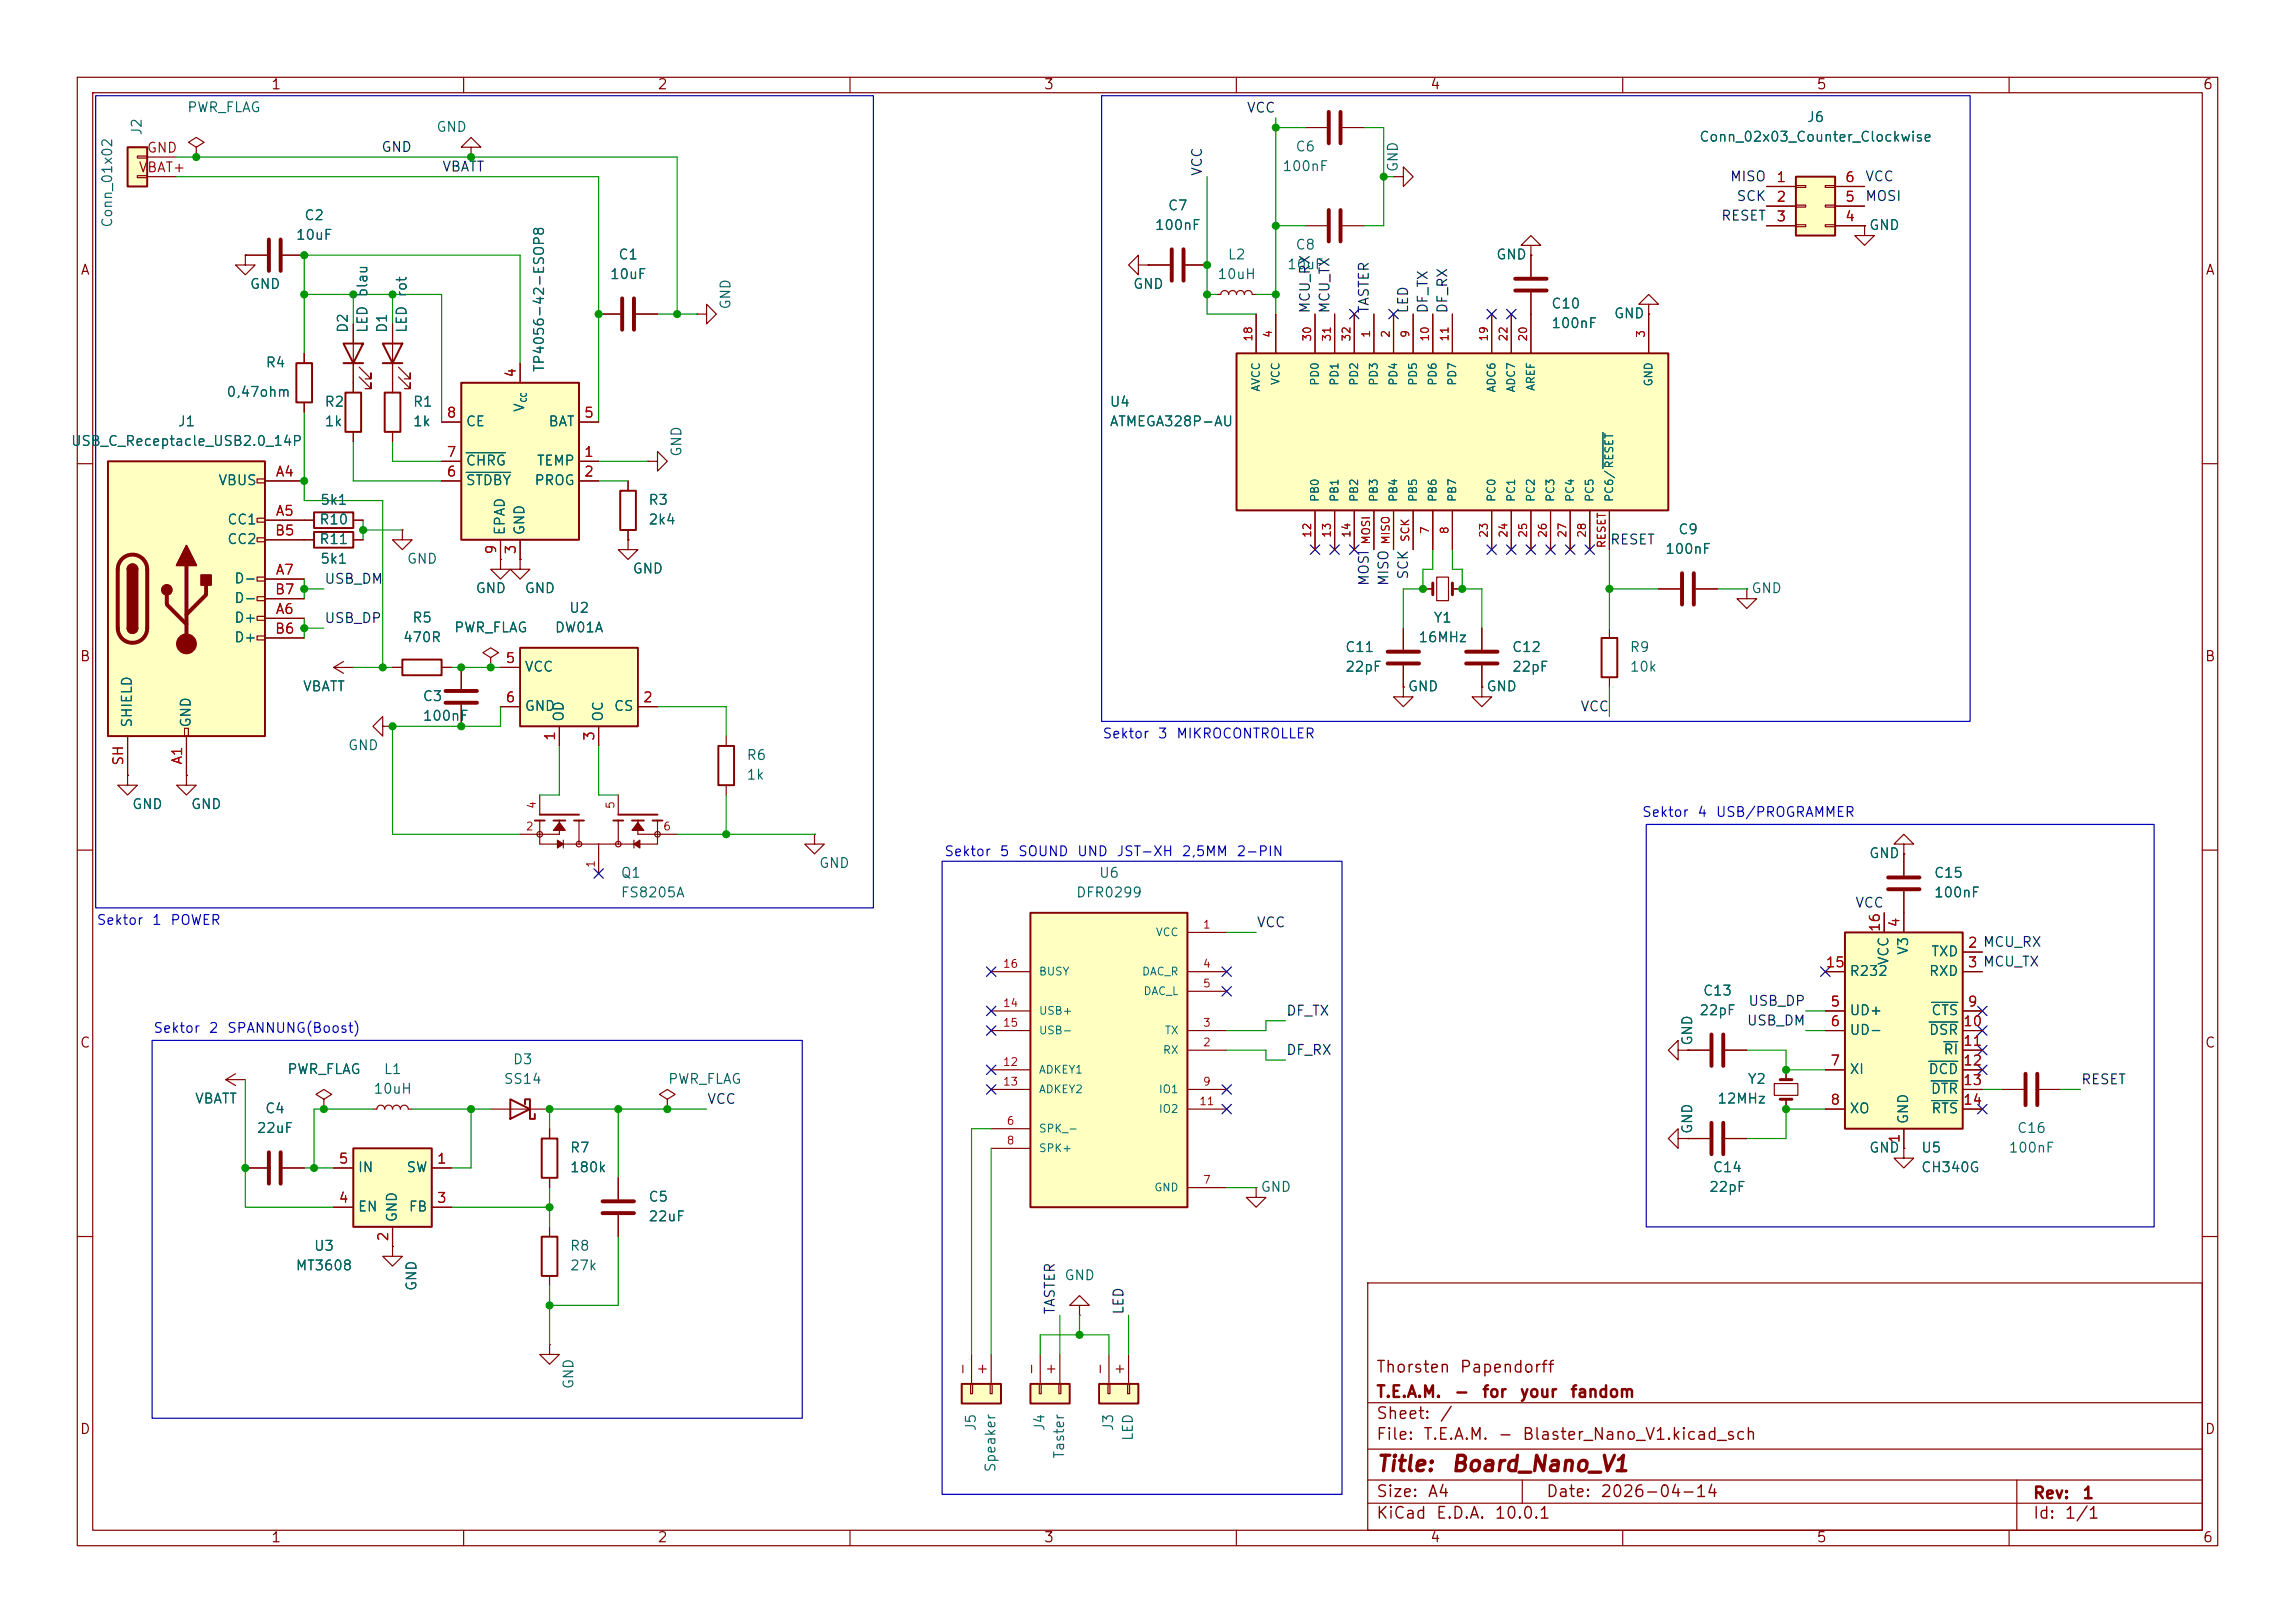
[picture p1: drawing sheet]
<svg xmlns="http://www.w3.org/2000/svg" width="297mm" height="210mm" viewBox="0 0 297 210" stroke-linecap="round" stroke-linejoin="round" font-family="sans-serif">
<defs><g id="words">
<g font-size="2" fill="#840000">
<text x="178" y="190.9">Title:</text>
<text x="187.7" y="190.9">Board_Nano_V1</text>
</g>
<g font-size="1.5" fill="#840000">
<text x="178" y="178">Thorsten</text>
<text x="188.8" y="178">Papendorff</text>
<text x="178" y="184">Sheet:</text>
<text x="178" y="181.2">T.E.A.M.</text>
<text x="186.2" y="184">/</text>
<text x="188.1" y="181.2">-</text>
<text x="191.7" y="181.2">for</text>
<text x="196.6" y="181.2">your</text>
<text x="203.1" y="181.2">fandom</text>
<text x="178" y="186.7">File:</text>
<text x="184.1" y="186.7">T.E.A.M.</text>
<text x="193.7" y="186.7">-</text>
<text x="196.9" y="186.7">Blaster_Nano_V1.kicad_sch</text>
<text x="178" y="196.9">KiCad</text>
<text x="178" y="194.1">Size:</text>
<text x="184.7" y="194.1">A4</text>
<text x="185.7" y="196.9">E.D.A.</text>
<text x="193.3" y="196.9">10.0.1</text>
<text x="200" y="194.1">Date:</text>
<text x="207" y="194.1">2026-04-14</text>
<text x="263" y="194.3">Rev:</text>
<text x="263" y="196.9">Id:</text>
<text x="267.1" y="196.9">1/1</text>
<text x="269.4" y="194.3">1</text>
</g>
<g font-size="1.3" fill="#840000">
<text x="35" y="11.9">1</text>
<text x="85" y="11.9">2</text>
<text x="135" y="11.9">3</text>
<text x="185" y="11.9">4</text>
<text x="235" y="11.9">5</text>
<text x="285" y="11.9">6</text>
<text x="10.3" y="35.9">A</text>
<text x="285.3" y="35.9">A</text>
<text x="10.3" y="85.9">B</text>
<text x="285.3" y="85.9">B</text>
<text x="10.3" y="135.9">C</text>
<text x="285.3" y="135.9">C</text>
<text x="10.3" y="185.9">D</text>
<text x="285.3" y="185.9">D</text>
<text x="35" y="199.9">1</text>
<text x="85" y="199.9">2</text>
<text x="135" y="199.9">3</text>
<text x="185" y="199.9">4</text>
<text x="235" y="199.9">5</text>
<text x="285" y="199.9">6</text>
</g>
<g font-size="1.3" fill="#006464">
<text x="18.6" y="17.6" transform="rotate(-90 18.6 17.6)">J2</text>
<text x="24.1" y="14.8">PWR_FLAG</text>
<text x="56.4" y="17.4">GND</text>
<text x="233.8" y="16.1">J6</text>
<text x="165.9" y="22.5">100nF</text>
<text x="167.6" y="19.9">C6</text>
<text x="181.2" y="22.4" transform="rotate(-90 181.2 22.4)">GND</text>
<text x="219.8" y="18.6">Conn_02x03_Counter_Clockwise</text>
<text x="14.8" y="29.5" transform="rotate(-90 14.8 29.5)">Conn_01x02</text>
<text x="39.3" y="28.8">C2</text>
<text x="151.1" y="27.5">C7</text>
<text x="38.2" y="31.3">10uF</text>
<text x="79.9" y="33.9">C1</text>
<text x="149.4" y="30.1">100nF</text>
<text x="158.8" y="33.9">L2</text>
<text x="166.5" y="35.2">10uF</text>
<text x="167.6" y="32.6">C8</text>
<text x="193.5" y="33.9">GND</text>
<text x="241.8" y="30.1">GND</text>
<text x="32.3" y="37.7">GND</text>
<text x="47.9" y="38.6" transform="rotate(-90 47.9 38.6)">blau</text>
<text x="52.9" y="38.6" transform="rotate(-90 52.9 38.6)">rot</text>
<text x="78.9" y="36.4">10uF</text>
<text x="94.8" y="40.1" transform="rotate(-90 94.8 40.1)">GND</text>
<text x="146.6" y="37.7">GND</text>
<text x="157.5" y="36.4">10uH</text>
<text x="200.7" y="40.2">C10</text>
<text x="208.8" y="41.5">GND</text>
<text x="34.3" y="47.9">R4</text>
<text x="45.3" y="43.2" transform="rotate(-90 45.3 43.2)">D2</text>
<text x="47.9" y="43.2" transform="rotate(-90 47.9 43.2)">LED</text>
<text x="50.4" y="43.2" transform="rotate(-90 50.4 43.2)">D1</text>
<text x="52.9" y="43.2" transform="rotate(-90 52.9 43.2)">LED</text>
<text x="200.7" y="42.8">100nF</text>
<text x="29.2" y="51.7">0,47ohm</text>
<text x="41.9" y="52.9">R2</text>
<text x="53.3" y="52.9">R1</text>
<text x="68.2" y="53.4" transform="rotate(-90 68.2 53.4)">V</text>
<text x="70.7" y="48.3" transform="rotate(-90 70.7 48.3)">TP4056-42-ESOP8</text>
<text x="143.5" y="52.9">U4</text>
<text x="9.1" y="58">USB_C_Receptacle_USB2.0_14P</text>
<text x="22.9" y="55.5">J1</text>
<text x="41.9" y="55.5">1k</text>
<text x="53.3" y="55.5">1k</text>
<text x="60.2" y="55.5">CE</text>
<text x="70.9" y="55.5">BAT</text>
<text x="88.5" y="59.2" transform="rotate(-90 88.5 59.2)">GND</text>
<text x="143.5" y="55.5">ATMEGA328P-AU</text>
<text x="28.2" y="63.1">VBUS</text>
<text x="41.4" y="65.6">5k1</text>
<text x="60.2" y="63.1">STDBY</text>
<text x="60.2" y="60.6">CHRG</text>
<text x="69.1" y="63.1">PROG</text>
<text x="69.4" y="60.6">TEMP</text>
<text x="83.8" y="65.6">R3</text>
<text x="29.3" y="68.2">CC1</text>
<text x="29.3" y="70.7">CC2</text>
<text x="41.2" y="70.7">R11</text>
<text x="41.2" y="68.2">R10</text>
<text x="65.6" y="69.3" transform="rotate(-90 65.6 69.3)">EPAD</text>
<text x="68.2" y="69.3" transform="rotate(-90 68.2 69.3)">GND</text>
<text x="83.8" y="68.2">2k4</text>
<text x="215.4" y="72">100nF</text>
<text x="217.1" y="69.4">C9</text>
<text x="30.2" y="75.8">D-</text>
<text x="41.4" y="73.3">5k1</text>
<text x="52.6" y="73.3">GND</text>
<text x="61.5" y="77.1">GND</text>
<text x="67.8" y="77.1">GND</text>
<text x="81.8" y="74.5">GND</text>
<text x="226.6" y="77.1">GND</text>
<text x="30.2" y="80.9">D+</text>
<text x="30.2" y="83.4">D+</text>
<text x="30.2" y="78.3">D-</text>
<text x="52.1" y="83.4">470R</text>
<text x="53.3" y="80.9">R5</text>
<text x="58.7" y="82.1">PWR_FLAG</text>
<text x="71.7" y="82.1">DW01A</text>
<text x="73.6" y="79.6">U2</text>
<text x="183.5" y="83.4">16MHz</text>
<text x="185.4" y="80.9">Y1</text>
<text x="39.1" y="89.8">VBATT</text>
<text x="67.8" y="87.2">VCC</text>
<text x="174" y="84.7">C11</text>
<text x="174" y="87.2">22pF</text>
<text x="182.1" y="89.8">GND</text>
<text x="192.3" y="89.8">GND</text>
<text x="195.6" y="84.7">C12</text>
<text x="195.6" y="87.2">22pF</text>
<text x="210.8" y="84.7">R9</text>
<text x="210.8" y="87.2">10k</text>
<text x="17.4" y="94.2" transform="rotate(-90 17.4 94.2)">SHIELD</text>
<text x="25" y="94.2" transform="rotate(-90 25 94.2)">GND</text>
<text x="54.6" y="91">C3</text>
<text x="54.6" y="93.6">100nF</text>
<text x="67.8" y="92.3">GND</text>
<text x="73.3" y="93.5" transform="rotate(-90 73.3 93.5)">OD</text>
<text x="78.3" y="93.5" transform="rotate(-90 78.3 93.5)">OC</text>
<text x="79.4" y="92.3">CS</text>
<text x="45" y="97.4">GND</text>
<text x="96.5" y="98.7">R6</text>
<text x="96.5" y="101.2">1k</text>
<text x="17" y="105">GND</text>
<text x="24.6" y="105">GND</text>
<text x="80.2" y="113.9">Q1</text>
<text x="105.9" y="112.6">GND</text>
<text x="142.1" y="113.9">U6</text>
<text x="241.8" y="111.4">GND</text>
<text x="250.2" y="113.9">C15</text>
<text x="80.2" y="116.4">FS8205A</text>
<text x="139.2" y="116.4">DFR0299</text>
<text x="250.2" y="116.4">100nF</text>
<text x="244.7" y="125" transform="rotate(-90 244.7 125)">VCC</text>
<text x="247.2" y="123.7" transform="rotate(-90 247.2 123.7)">V3</text>
<text x="249.8" y="124.1">TXD</text>
<text x="219.8" y="131.7">22pF</text>
<text x="220.3" y="129.1">C13</text>
<text x="239.3" y="131.7">UD+</text>
<text x="239.3" y="126.6">R232</text>
<text x="249.5" y="126.6">RXD</text>
<text x="249.8" y="131.7">CTS</text>
<text x="219.3" y="135.4" transform="rotate(-90 219.3 135.4)">GND</text>
<text x="239.3" y="134.2">UD-</text>
<text x="249.5" y="134.2">DSR</text>
<text x="251.4" y="136.8">RI</text>
<text x="25.1" y="143.1">VBATT</text>
<text x="37.1" y="139.3">PWR_FLAG</text>
<text x="48.2" y="141.8">10uH</text>
<text x="49.6" y="139.3">L1</text>
<text x="65.1" y="140.6">SS14</text>
<text x="66.3" y="138">D3</text>
<text x="86.4" y="140.6">PWR_FLAG</text>
<text x="222.2" y="143.1">12MHz</text>
<text x="226.1" y="140.6">Y2</text>
<text x="239.3" y="139.3">XI</text>
<text x="249.5" y="139.3">DCD</text>
<text x="249.8" y="141.8">DTR</text>
<text x="33.1" y="146.9">22uF</text>
<text x="34.2" y="144.4">C4</text>
<text x="73.7" y="149.5">R7</text>
<text x="219.3" y="146.8" transform="rotate(-90 219.3 146.8)">GND</text>
<text x="239.3" y="144.4">XO</text>
<text x="241.8" y="149.5">GND</text>
<text x="247.2" y="145.5" transform="rotate(-90 247.2 145.5)">GND</text>
<text x="248.5" y="149.5">U5</text>
<text x="249.8" y="144.4">RTS</text>
<text x="259.9" y="149.5">100nF</text>
<text x="260.9" y="146.9">C16</text>
<text x="46.2" y="152">IN</text>
<text x="52.5" y="152">SW</text>
<text x="73.7" y="152">180k</text>
<text x="83.8" y="155.8">C5</text>
<text x="163.1" y="154.5">GND</text>
<text x="221.1" y="154.5">22pF</text>
<text x="221.6" y="152">C14</text>
<text x="248.5" y="152">CH340G</text>
<text x="46.2" y="157.1">EN</text>
<text x="51.7" y="158.2" transform="rotate(-90 51.7 158.2)">GND</text>
<text x="52.8" y="157.1">FB</text>
<text x="83.8" y="158.3">22uF</text>
<text x="38.2" y="164.7">MT3608</text>
<text x="40.5" y="162.2">U3</text>
<text x="54.2" y="167.1" transform="rotate(-90 54.2 167.1)">GND</text>
<text x="73.7" y="162.2">R8</text>
<text x="73.7" y="164.7">27k</text>
<text x="137.7" y="166">GND</text>
<text x="74.5" y="179.8" transform="rotate(-90 74.5 179.8)">GND</text>
<text x="126.6" y="185.3" transform="rotate(-90 126.6 185.3)">J5</text>
<text x="135.5" y="185.3" transform="rotate(-90 135.5 185.3)">J4</text>
<text x="144.4" y="185.3" transform="rotate(-90 144.4 185.3)">J3</text>
<text x="129.1" y="190.6" transform="rotate(-90 129.1 190.6)">Speaker</text>
<text x="138" y="188.8" transform="rotate(-90 138 188.8)">Taster</text>
<text x="146.9" y="186.5" transform="rotate(-90 146.9 186.5)">LED</text>
</g>
<g font-size="1.3" fill="#0f0f0f">
<text x="161.3" y="14.9">VCC</text>
<text x="49.3" y="20">GND</text>
<text x="57.1" y="22.5">VBATT</text>
<text x="155.9" y="22.9" transform="rotate(-90 155.9 22.9)">VCC</text>
<text x="223.8" y="23.8">MISO</text>
<text x="241.3" y="23.8">VCC</text>
<text x="222.7" y="28.9">RESET</text>
<text x="224.6" y="26.3">SCK</text>
<text x="241.3" y="26.3">MOSI</text>
<text x="169.8" y="40.6" transform="rotate(-90 169.8 40.6)">MCU_RX</text>
<text x="172.4" y="40.6" transform="rotate(-90 172.4 40.6)">MCU_TX</text>
<text x="177.5" y="40.6" transform="rotate(-90 177.5 40.6)">TASTER</text>
<text x="182.5" y="40.6" transform="rotate(-90 182.5 40.6)">LED</text>
<text x="185.1" y="40.6" transform="rotate(-90 185.1 40.6)">DF_TX</text>
<text x="187.6" y="40.6" transform="rotate(-90 187.6 40.6)">DF_RX</text>
<text x="41.9" y="75.9">USB_DM</text>
<text x="177.5" y="75.9" transform="rotate(-90 177.5 75.9)">MOSI</text>
<text x="180" y="75.9" transform="rotate(-90 180 75.9)">MISO</text>
<text x="182.5" y="75.1" transform="rotate(-90 182.5 75.1)">SCK</text>
<text x="41.9" y="80.9">USB_DP</text>
<text x="204.4" y="92.4">VCC</text>
<text x="240" y="117.8">VCC</text>
<text x="162.6" y="120.3">VCC</text>
<text x="166.4" y="131.7">DF_TX</text>
<text x="226.2" y="130.5">USB_DP</text>
<text x="166.4" y="136.8">DF_RX</text>
<text x="226" y="133">USB_DM</text>
<text x="91.4" y="143.2">VCC</text>
<text x="269.2" y="140.6">RESET</text>
<text x="136.8" y="170.2" transform="rotate(-90 136.8 170.2)">TASTER</text>
<text x="145.7" y="170.2" transform="rotate(-90 145.7 170.2)">LED</text>
</g>
<g font-size="1.3" fill="#a90000">
<text x="17.9" y="22.6">VBAT+</text>
<text x="18.9" y="20.1">GND</text>
<text x="229.8" y="23.9">1</text>
<text x="238.7" y="23.9">6</text>
<text x="229.8" y="26.4">2</text>
<text x="229.8" y="29">3</text>
<text x="238.7" y="29">4</text>
<text x="238.7" y="26.4">5</text>
<text x="67.1" y="49" transform="rotate(-90 67.1 49)">4</text>
<text x="57.7" y="59.4">7</text>
<text x="57.7" y="54.4">8</text>
<text x="75.5" y="59.4">1</text>
<text x="75.5" y="54.4">5</text>
<text x="35.6" y="62">A4</text>
<text x="57.7" y="62">6</text>
<text x="75.5" y="62">2</text>
<text x="35.5" y="69.6">B5</text>
<text x="35.6" y="67.1">A5</text>
<text x="64.5" y="71.8" transform="rotate(-90 64.5 71.8)">9</text>
<text x="67.1" y="71.8" transform="rotate(-90 67.1 71.8)">3</text>
<text x="35.5" y="77.2">B7</text>
<text x="35.6" y="74.7">A7</text>
<text x="35.5" y="82.3">B6</text>
<text x="35.6" y="79.8">A6</text>
<text x="65.3" y="86.1">5</text>
<text x="65.3" y="91.2">6</text>
<text x="72.1" y="96" transform="rotate(-90 72.1 96)">1</text>
<text x="77.2" y="96" transform="rotate(-90 77.2 96)">3</text>
<text x="83.1" y="91.2">2</text>
<text x="16.3" y="99.2" transform="rotate(-90 16.3 99.2)">SH</text>
<text x="23.9" y="99" transform="rotate(-90 23.9 99)">A1</text>
<text x="236.2" y="125.5">15</text>
<text x="243.6" y="120.7" transform="rotate(-90 243.6 120.7)">16</text>
<text x="246.1" y="120.1" transform="rotate(-90 246.1 120.1)">4</text>
<text x="254.6" y="122.9">2 MCU_RX</text>
<text x="254.6" y="125.5">3 MCU_TX</text>
<text x="254.6" y="122.9">2</text>
<text x="254.6" y="125.5">3</text>
<text x="236.8" y="130.6">5</text>
<text x="254.6" y="130.6">9</text>
<text x="236.8" y="133.1">6</text>
<text x="254" y="133.1">10</text>
<text x="254" y="135.6">11</text>
<text x="236.8" y="138.2">7</text>
<text x="236.8" y="143.3">8</text>
<text x="254" y="138.2">12</text>
<text x="254" y="140.7">13</text>
<text x="254" y="143.3">14</text>
<text x="246.1" y="148" transform="rotate(-90 246.1 148)">1</text>
<text x="43.7" y="156">4</text>
<text x="43.7" y="150.9">5</text>
<text x="56.4" y="150.9">1</text>
<text x="56.4" y="156">3</text>
<text x="50.5" y="160.7" transform="rotate(-90 50.5 160.7)">2</text>
<text x="125.5" y="178.1" transform="rotate(-90 125.5 178.1)">-</text>
<text x="128" y="178.1" transform="rotate(-90 128 178.1)">+</text>
<text x="134.4" y="178.1" transform="rotate(-90 134.4 178.1)">-</text>
<text x="136.9" y="178.1" transform="rotate(-90 136.9 178.1)">+</text>
<text x="143.3" y="178.1" transform="rotate(-90 143.3 178.1)">-</text>
<text x="145.8" y="178.1" transform="rotate(-90 145.8 178.1)">+</text>
</g>
<g font-size="1.3" fill="#0000c2">
<text x="142.6" y="95.9">Sektor</text>
<text x="149.7" y="95.9">3</text>
<text x="152.1" y="95.9">MIKROCONTROLLER</text>
<text x="212.4" y="106">Sektor</text>
<text x="219.6" y="106">4</text>
<text x="221.9" y="106">USB/PROGRAMMER</text>
<text x="122.1" y="111.1">Sektor</text>
<text x="129.3" y="111.1">5</text>
<text x="131.7" y="111.1">SOUND</text>
<text x="139.3" y="111.1">UND</text>
<text x="144.4" y="111.1">JST-XH</text>
<text x="152.8" y="111.1">2,5MM</text>
<text x="159.9" y="111.1">2-PIN</text>
<text x="12.4" y="120">Sektor</text>
<text x="19.6" y="120">1</text>
<text x="22" y="120">POWER</text>
<text x="19.8" y="134">Sektor</text>
<text x="26.9" y="134">2</text>
<text x="29.3" y="134">SPANNUNG(Boost)</text>
</g>
<g font-size="1" fill="#a90000">
<text x="162.3" y="44.3" transform="rotate(-90 162.3 44.3)">18</text>
<text x="164.8" y="43.8" transform="rotate(-90 164.8 43.8)">4</text>
<text x="169.9" y="44.3" transform="rotate(-90 169.9 44.3)">30</text>
<text x="172.5" y="44.3" transform="rotate(-90 172.5 44.3)">31</text>
<text x="175" y="44.3" transform="rotate(-90 175 44.3)">32</text>
<text x="177.5" y="43.8" transform="rotate(-90 177.5 43.8)">1</text>
<text x="180.1" y="43.8" transform="rotate(-90 180.1 43.8)">2</text>
<text x="182.6" y="43.8" transform="rotate(-90 182.6 43.8)">9</text>
<text x="185.2" y="44.3" transform="rotate(-90 185.2 44.3)">10</text>
<text x="187.7" y="44.3" transform="rotate(-90 187.7 44.3)">11</text>
<text x="192.8" y="44.3" transform="rotate(-90 192.8 44.3)">19</text>
<text x="195.3" y="44.3" transform="rotate(-90 195.3 44.3)">22</text>
<text x="197.9" y="44.3" transform="rotate(-90 197.9 44.3)">20</text>
<text x="213.1" y="43.8" transform="rotate(-90 213.1 43.8)">3</text>
<text x="169.9" y="69.7" transform="rotate(-90 169.9 69.7)">12</text>
<text x="172.5" y="69.7" transform="rotate(-90 172.5 69.7)">13</text>
<text x="175" y="69.7" transform="rotate(-90 175 69.7)">14</text>
<text x="177.5" y="70.5" transform="rotate(-90 177.5 70.5)">MOSI</text>
<text x="180.1" y="70.5" transform="rotate(-90 180.1 70.5)">MISO</text>
<text x="182.6" y="70.2" transform="rotate(-90 182.6 70.2)">SCK</text>
<text x="185.2" y="69.2" transform="rotate(-90 185.2 69.2)">7</text>
<text x="187.7" y="69.2" transform="rotate(-90 187.7 69.2)">8</text>
<text x="192.8" y="69.7" transform="rotate(-90 192.8 69.7)">23</text>
<text x="195.3" y="69.7" transform="rotate(-90 195.3 69.7)">24</text>
<text x="197.9" y="69.7" transform="rotate(-90 197.9 69.7)">25</text>
<text x="200.4" y="69.7" transform="rotate(-90 200.4 69.7)">26</text>
<text x="202.9" y="69.7" transform="rotate(-90 202.9 69.7)">27</text>
<text x="205.5" y="69.7" transform="rotate(-90 205.5 69.7)">28</text>
<text x="208" y="71" transform="rotate(-90 208 71)">RESET</text>
<text x="68" y="107.7">2</text>
<text x="69.6" y="104.8" transform="rotate(-90 69.6 104.8)">4</text>
<text x="79.8" y="104.8" transform="rotate(-90 79.8 104.8)">5</text>
<text x="85.7" y="107.7">6</text>
<text x="77.2" y="112.4" transform="rotate(-90 77.2 112.4)">1</text>
<text x="129.7" y="125.5">16</text>
<text x="155.6" y="120.4">1</text>
<text x="155.6" y="125.5">4</text>
<text x="129.7" y="130.6">14</text>
<text x="155.6" y="128">5</text>
<text x="129.7" y="133.1">15</text>
<text x="155.6" y="135.6">2</text>
<text x="155.6" y="133.1">3</text>
<text x="129.7" y="138.2">12</text>
<text x="129.7" y="140.7">13</text>
<text x="155.1" y="143.3">11</text>
<text x="155.6" y="140.7">9</text>
<text x="130.2" y="145.8">6</text>
<text x="130.2" y="148.3">8</text>
<text x="155.6" y="153.4">7</text>
</g>
<g font-size="1" fill="#006464">
<text x="163.3" y="50.8" transform="rotate(-90 163.3 50.8)">AVCC</text>
<text x="165.8" y="49.9" transform="rotate(-90 165.8 49.9)">VCC</text>
<text x="170.9" y="50" transform="rotate(-90 170.9 50)">PD0</text>
<text x="173.5" y="50" transform="rotate(-90 173.5 50)">PD1</text>
<text x="176" y="50" transform="rotate(-90 176 50)">PD2</text>
<text x="178.5" y="50" transform="rotate(-90 178.5 50)">PD3</text>
<text x="181.1" y="50" transform="rotate(-90 181.1 50)">PD4</text>
<text x="183.6" y="50" transform="rotate(-90 183.6 50)">PD5</text>
<text x="186.2" y="50" transform="rotate(-90 186.2 50)">PD6</text>
<text x="188.7" y="50" transform="rotate(-90 188.7 50)">PD7</text>
<text x="193.8" y="50.9" transform="rotate(-90 193.8 50.9)">ADC6</text>
<text x="196.3" y="50.9" transform="rotate(-90 196.3 50.9)">ADC7</text>
<text x="198.9" y="50.7" transform="rotate(-90 198.9 50.7)">AREF</text>
<text x="214.1" y="50.1" transform="rotate(-90 214.1 50.1)">GND</text>
<text x="170.9" y="65" transform="rotate(-90 170.9 65)">PB0</text>
<text x="173.5" y="65" transform="rotate(-90 173.5 65)">PB1</text>
<text x="176" y="65" transform="rotate(-90 176 65)">PB2</text>
<text x="178.5" y="65" transform="rotate(-90 178.5 65)">PB3</text>
<text x="181.1" y="65" transform="rotate(-90 181.1 65)">PB4</text>
<text x="183.6" y="65" transform="rotate(-90 183.6 65)">PB5</text>
<text x="186.2" y="65" transform="rotate(-90 186.2 65)">PB6</text>
<text x="188.7" y="65" transform="rotate(-90 188.7 65)">PB7</text>
<text x="193.8" y="65" transform="rotate(-90 193.8 65)">PC0</text>
<text x="196.3" y="65" transform="rotate(-90 196.3 65)">PC1</text>
<text x="198.9" y="65" transform="rotate(-90 198.9 65)">PC2</text>
<text x="201.4" y="65" transform="rotate(-90 201.4 65)">PC3</text>
<text x="203.9" y="65" transform="rotate(-90 203.9 65)">PC4</text>
<text x="206.5" y="65" transform="rotate(-90 206.5 65)">PC5</text>
<text x="209" y="65" transform="rotate(-90 209 65)">PC6/RESET</text>
<text x="149.5" y="121.4">VCC</text>
<text x="134.4" y="131.5">USB+</text>
<text x="134.4" y="126.5">BUSY</text>
<text x="147.7" y="126.5">DAC_R</text>
<text x="147.9" y="129">DAC_L</text>
<text x="134.4" y="134.1">USB-</text>
<text x="150.4" y="136.6">RX</text>
<text x="150.7" y="134.1">TX</text>
<text x="134.4" y="139.2">ADKEY1</text>
<text x="134.4" y="141.7">ADKEY2</text>
<text x="149.9" y="141.7">IO1</text>
<text x="134.4" y="146.8">SPK_-</text>
<text x="134.4" y="149.3">SPK+</text>
<text x="149.9" y="144.2">IO2</text>
<text x="149.3" y="154.4">GND</text>
</g>
<text font-size=".8" fill="#006464" x="68.4" y="52.1" transform="rotate(-90 68.4 52.1)">CC</text>
</g></defs>
<g fill="none" stroke="#840000" stroke-width=".15">
<path d="M10 10h277v190h-277zM12 12h273v186h-273zM60 10v2M110 10v2M160 10v2M168.9 16.5h2.8M173.7 16.5h2.8M210 10v2M260 10v2M31.7 33v1.3h1.3l-1.3 1.3-1.2-1.3h1.2M31.7 33h.1M31.7 33h2.8"/>
<path d="M36.6 33h2.8M147.3 34.3v-1.3l-1.3 1.3 1.3 1.3v-1.3h1.3M148.6 34.3h.1M180.3 22.9h1.3v-1.3l1.3 1.3-1.3 1.2v-1.2M180.3 22.9h.1M198.1 31.8h1.3l-1.3-1.3-1.3 1.3h1.3v1.2M198.1 33h.1M39.4 45.7v1.3M39.4 52.1v1.2M45.7 41.9v8.9M45.7 55.9v1.3M46.5 48.8l1.5 1.5v-.8v.8h-.8"/>
<path d="M46.5 47.5l1.5 1.5v-.7v.7h-.8M10 60h2M39.4 69.9h1.2M45.7 69.9h1.3M285 60h2M191.8 88.9v1.3h1.2l-1.2 1.2-1.3-1.2h1.3M191.8 88.9h.1M191.8 81.3v2.8M191.8 86.1v2.8M208.3 81.3v1.3M208.3 87.6v1.3M10 110h2"/>
<path d="M285 110h2M71.1 146.1v1.2M71.1 152.4v1.3M71.1 158.8v1.2M80 152.4v2.8M80 157.2v2.8M86.4 142.2l1-.6-1-.6-1.1 .6 1.1 .6v1.3M86.4 143.5h.1M162.6 153.7v1.2h1.2l-1.2 1.3-1.3-1.3h1.3M162.6 153.7h.1M10 160h2M71.1 165.1v1.3"/>
<path d="M177 166h108v32h-108zM285 160h2M60 198v2M110 198v2M160 198v2M177 194.5h108M177 191.5h108M177 187.5h108M177 181.5h108M197 191.5v3M210 198v2M260 198v2"/>
<path d="M261 191.5v6.5"/>
</g>
<path d="M38.4 47h2v5.1h-2zM44.4 44.5h2.6l-1.3 2.5zM44.4 47h2.6M44.7 50.8h2v5.1h-2zM40.6 68.8h5.1v2.1h-5.1zM207.3 82.6h2v5h-2zM70.1 147.3h2v5.1h-2zM70.1 160h2v5.1h-2z" fill="none" stroke="#840000" stroke-width=".25"/>
<path d="M172 14.5v4M173.5 14.5v4M34.8 31v4.1M36.3 31v4.1M189.7 84.3h4.1M189.7 85.9h4.1M78 155.4h4M78 157h4" fill="none" stroke="#840000" stroke-width=".51"/>
<path d="M160 45.7h55.9v20.3h-55.9z" fill="#ffffc2"/>
<path d="M49.5 44.5h2.6l-1.3 2.5zM49.5 47h2.6M49.8 50.8h2v5.1h-2zM160 45.7h55.9v20.3h-55.9zM66 142.2l2.6 1.3-2.6 1.3zM67.9 142.9v-.7h.7v2.6h.6v-.7" fill="none" stroke="#840000" stroke-width=".25"/>
<g fill="none" stroke="#840000" stroke-width=".15">
<path d="M148.6 34.3h2.8M153.4 34.3h2.8M50.8 41.9v8.9M50.8 55.9v1.3M51.6 48.8l1.5 1.5v-.8v.8h-.8M51.6 47.5l1.5 1.5v-.7v.7h-.8M83.8 59.7h1.3v-1.3l1.3 1.3-1.3 1.3v-1.3M83.8 59.7h.1M162.6 40.6v5.1M165.1 40.6v5.1M170.2 40.6v5.1M172.7 40.6v5.1"/>
<path d="M175.3 40.6v5.1M177.8 40.6v5.1M180.3 40.6v5.1M182.9 40.6v5.1M185.4 40.6v5.1M188 40.6v5.1M193 40.6v5.1M195.6 40.6v5.1M198.1 40.6v5.1M213.4 40.6v5.1M81.3 69.9v1.2h1.2l-1.2 1.3-1.3-1.3h1.3M81.3 69.9h.1"/>
<path d="M170.2 66v5.1M172.7 66v5.1M175.3 66v5.1M177.8 66v5.1M180.3 66v5.1M182.9 66v5.1M184.1 76.2h1.3M185.4 66v5.1M185.9 74.7h1.6v3h-1.6zM188 66v5.1M188 76.2h1.2M193 66v5.1"/>
<path d="M195.6 66v5.1M198.1 66v5.1M200.7 66v5.1M203.2 66v5.1M205.7 66v5.1M208.3 66v5.1M48.3 143.5h.5a.51 .51 0 0 1 .5-.5 .51 .51 0 0 1 .5 .5 .51 .51 0 0 1 .5-.5 .51 .51 0 0 1 .5 .5 .51 .51 0 0 1 .5-.5 .51 .51 0 0 1 .5 .5 .51 .51 0 0 1 .5-.5 .51 .51 0 0 1 .5 .5h.5M63.5 143.5h7.6M50.8 161.3v1.3h1.3l-1.3 1.2-1.3-1.2h1.3M50.8 161.3h.1M71.1 174v1.3h1.3l-1.3 1.2-1.3-1.2h1.3M71.1 174h.1"/>
</g>
<path d="M207.4 56v4.6" fill="none" stroke="#006464" stroke-width=".15"/>
<path d="M151.6 32.3v4M153.2 32.3v4" fill="none" stroke="#840000" stroke-width=".51"/>
<path d="M185.4 75.4v1.6M188 75.4v1.6" fill="none" stroke="#840000" stroke-width=".38"/>
<path d="M133.3 118.1h20.4v38.1h-20.4z" fill="#ffffc2"/>
<path d="M133.3 118.1h20.4v38.1h-20.4z" fill="none" stroke="#840000" stroke-width=".25"/>
<g fill="none" stroke="#840000" stroke-width=".15">
<path d="M128.3 133.4h5M128.3 125.7h5M128.3 138.4h5M128.3 130.8h5M153.7 120.7h5M153.7 135.9h5M153.7 133.4h5M153.7 125.7h5M153.7 128.3h5M128.3 146.1h5M128.3 141h5M128.3 148.6h5"/>
<path d="M153.7 153.7h5M153.7 141h5M153.7 143.5h5M139.7 168.9h1.3l-1.3-1.3-1.3 1.3h1.3v1.3M139.7 170.2h.1"/>
</g>
<path d="M142.2 179.1h5.1v2.5h-5.1z" fill="#ffffc2"/>
<path d="M142.2 179.1h5.1v2.5h-5.1z" fill="none" stroke="#840000" stroke-width=".25"/>
<path d="M143.4 179.1h.2v1.2h-.2zM143.5 175.3v3.8M145.9 179.1h.3v1.2h-.3zM146 175.3v3.8" fill="none" stroke="#840000" stroke-width=".15"/>
<path d="M124.5 179.1h5v2.5h-5z" fill="#ffffc2"/>
<path d="M124.5 179.1h5v2.5h-5z" fill="none" stroke="#840000" stroke-width=".25"/>
<path d="M125.6 179.1h.3v1.2h-.3zM125.7 175.3v3.8M128.1 179.1h.3v1.2h-.3zM128.3 175.3v3.8" fill="none" stroke="#840000" stroke-width=".15"/>
<path d="M133.3 179.1h5.1v2.5h-5.1z" fill="#ffffc2"/>
<path d="M133.3 179.1h5.1v2.5h-5.1z" fill="none" stroke="#840000" stroke-width=".25"/>
<path d="M134.5 179.1h.2v1.2h-.2zM134.6 175.3v3.8M137 179.1h.3v1.2h-.3zM137.2 175.3v3.8" fill="none" stroke="#840000" stroke-width=".15"/>
<path d="M45.7 148.6h10.2v10.2h-10.2z" fill="#ffffc2"/>
<path d="M45.7 148.6h10.2v10.2h-10.2z" fill="none" stroke="#840000" stroke-width=".25"/>
<g fill="none" stroke="#840000" stroke-width=".15">
<path d="M241.3 29.2v1.3h1.3l-1.3 1.3-1.3-1.3h1.3M241.3 29.2h.1M67.3 72.4v1.3h1.3l-1.3 1.2-1.3-1.2h1.3M67.3 72.4h.1M29.2 139.7l1.3 .8M29.2 139.7h2.5M30.5 138.9l-1.3 .8M31.7 151.1h2.8M36.6 151.1h2.8M41.9 142.2l1-.6-1-.6-1 .6 1 .6v1.3M41.9 143.5h.1M43.2 151.1h2.5"/>
<path d="M43.2 156.2h2.5M50.8 158.8v2.5M55.9 151.1h2.5M55.9 156.2h2.5"/>
</g>
<path d="M34.8 149.1v4.1M36.3 149.1v4.1" fill="none" stroke="#840000" stroke-width=".51"/>
<path d="M14 59.7h20.3v35.6h-20.3z" fill="#ffffc2"/>
<g fill="none" stroke="#840000" stroke-width=".15">
<path d="M33.3 62h1v.5h-1zM33.3 67.1h1v.5h-1zM33.3 69.6h1v.5h-1zM33.3 74.7h1v.5h-1zM33.3 77.2h1v.5h-1zM33.3 79.8h1v.5h-1zM34.3 62.2h5.1M34.3 67.3h5.1M34.3 74.9h5.1M34.3 69.9h5.1M34.3 77.5h5.1M16.5 95.3v5"/>
<path d="M23.9 94.2h.5v1.1h-.5zM24.1 95.3v5M33.3 82.3h1v.5h-1zM34.3 80h5.1M34.3 82.6h5.1M49.5 94v-1.3l-1.2 1.3 1.2 1.3v-1.3h1.3M50.8 94h.1M94 95.3v1.2M94 101.6v1.3"/>
</g>
<path d="M14 59.7h20.3v35.6h-20.3zM16.5 73.7a.64 .64 0 0 1 .6-.7 .64 .64 0 0 1 .7 .7M16.5 81.3a.64 .64 0 0 0 .6 .6 .64 .64 0 0 0 .7-.6M93 96.5h2v5.1h-2z" fill="none" stroke="#840000" stroke-width=".25"/>
<path d="M15.8 72.3a1.9 1.9 0 0 1 2.1-.4 1.9 1.9 0 0 1 1.1 1.8v7.6a1.91 1.91 0 0 1-1.9 1.9 1.91 1.91 0 0 1-1.9-1.9v-7.6a1.9 1.9 0 0 1 .6-1.4zM21.6 77v1.2l2.5 2.6M24.1 73.2v10.1M26.7 75.7v1.3l-2.6 2.5" fill="none" stroke="#840000" stroke-width=".51"/>
<g fill="#840000" stroke="#840000" stroke-width=".25">
<path d="M16.5 73.7h1.3v7.6h-1.3z"/>
<path d="M16.7 73.2a.64 .64 0 0 1 .7-.1 .64 .64 0 0 1 .4 .6h-1.3z"/>
<path d="M16.5 81.3h1.3a.64 .64 0 0 1-.7 .6 .64 .64 0 0 1-.6-.6z"/>
<path d="M24.1 70.6l1.3 2.6h-2.5z"/>
<path d="M26 74.4h1.3v1.3h-1.3z"/>
<circle cx="21.6" cy="76.3" r=".63"/>
</g>
<circle cx="24.1" cy="83.3" r="1.27" fill="#840000" stroke="#840000" stroke-width=".15"/>
<path d="M67.3 83.8h15.2v10.2h-15.2z" fill="#ffffc2"/>
<path d="M67.3 83.8h15.2v10.2h-15.2zM69.2 106.2h1.3M69.8 105.4h5.1M71.6 106.2h1.6M74.3 106.2h1.3M79.4 106.2h1.2M80 105.4h5.1M81.8 106.2h1.5M84.5 106.2h1.2" fill="none" stroke="#840000" stroke-width=".25"/>
<g fill="none" stroke="#840000" stroke-width=".15">
<path d="M25.4 19.1l1-.7-1-.6-1 .6 1 .7v1.2M61 19.1h1.2l-1.2-1.3-1.3 1.3h1.3v1.2M25.4 20.3h.1M61 20.3h.1M77.5 40.6h2.8M82.3 40.6h2.8M52.1 68.6v1.3h1.2l-1.2 1.2-1.3-1.2h1.3M52.1 68.6h.1M214.6 76.2h2.8M219.5 76.2h2.7M226.1 76.2v1.3h1.2l-1.2 1.2-1.3-1.2h1.3M226.1 76.2h.1"/>
<path d="M43.2 86.4h2.5M43.2 86.4l1.2 .7M44.4 85.6l-1.2 .8M59.7 86.4v2.8M59.7 91.2v2.8M63.5 85.1l1-.6-1-.7-1 .7 1 .6v1.3M63.5 86.4h.1M64.8 91.4h2.5M64.8 86.4h2.5M72.4 94v2.5M77.5 94v2.5M82.5 91.4h2.6"/>
<path d="M181.6 88.9v1.3h1.3l-1.3 1.2-1.3-1.2h1.3M181.6 88.9h.1M181.6 81.3v2.8M181.6 86.1v2.8M16.5 100.3v1.3h1.3l-1.3 1.3-1.3-1.3h1.3M16.5 100.3h.1M24.1 100.3v1.3h1.3l-1.3 1.3-1.2-1.3h1.2M24.1 100.3h.1M69.8 106.2v3h15.3v-3M69.8 102.9v2.5M72.4 106.2v1.8h-5.1M72.9 108.7v1"/>
<path d="M74.9 106.2v3M77.5 109.2v3.8M80 102.9v2.5M80 106.2v3M82 108.7v1M82.5 106.2v1.8h5.1"/>
<circle cx="69.8" cy="108" r=".36"/>
<circle cx="74.9" cy="109.2" r=".36"/>
<circle cx="80" cy="109.2" r=".36"/>
<circle cx="85.1" cy="108" r=".36"/>
</g>
<g fill="#840000" stroke="#840000" stroke-width=".15">
<path d="M82.5 106.4l.8 1h-1.5z"/>
<path d="M72.4 106.4l.8 1h-1.6z"/>
<path d="M82 109.2l.8-.5v1z"/>
<path d="M72.1 108.7l.8 .5-.8 .5z"/>
</g>
<path d="M80.5 38.6v4.1M82 38.6v4.1M217.7 74.2v4M219.2 74.2v4M57.7 89.4h4M57.7 90.9h4M179.6 84.3h4M179.6 85.9h4" fill="none" stroke="#840000" stroke-width=".51"/>
<path d="M16.5 19.1h2.5v5h-2.5z" fill="#ffffc2"/>
<path d="M16.5 19.1h2.5v5h-2.5z" fill="none" stroke="#840000" stroke-width=".25"/>
<path d="M17.8 22.7h1.2v.3h-1.2zM17.8 20.2h1.2v.2h-1.2zM19 20.3h3.9M19 22.9h3.9" fill="none" stroke="#840000" stroke-width=".15"/>
<path d="M59.7 49.5h15.2v20.4h-15.2z" fill="#ffffc2"/>
<path d="M59.7 49.5h15.2v20.4h-15.2zM40.6 66.3h5.1v2h-5.1zM80.3 63.5h2v5.1h-2zM52.1 85.3h5v2.1h-5z" fill="none" stroke="#840000" stroke-width=".25"/>
<g fill="none" stroke="#840000" stroke-width=".15">
<path d="M157.5 38.1h.5a.51 .51 0 0 1 .5-.5 .51 .51 0 0 1 .5 .5 .51 .51 0 0 1 .5-.5 .51 .51 0 0 1 .5 .5 .51 .51 0 0 1 .5-.5 .51 .51 0 0 1 .5 .5 .51 .51 0 0 1 .5-.5 .51 .51 0 0 1 .6 .5h.5M168.9 29.2h2.8M173.7 29.2h2.8M57.1 59.7h2.6M57.1 54.6h2.6M67.3 47v2.5M74.9 59.7h2.6M74.9 54.6h2.6M90.2 40.6h1.2v-1.2l1.3 1.2-1.3 1.3v-1.3M90.2 40.6h.1M39.4 67.3h1.2M45.7 67.3h1.3"/>
<path d="M57.1 62.2h2.6M64.8 72.4v1.3h1.2l-1.2 1.2-1.3-1.2h1.3M64.8 72.4h.1M64.8 69.9v2.5M67.3 69.9v2.5M74.9 62.2h2.6M81.3 62.2v1.3M81.3 68.6v1.3M50.8 86.4h1.3M57.1 86.4h1.3M105.4 108v1.2h1.3l-1.3 1.3-1.3-1.3h1.3M105.4 108h.1"/>
<path d="M217.2 135.9v1.3l-1.3-1.3 1.3-1.3v1.3h1.2M218.4 135.9h.1M218.4 135.9h2.8M223.3 135.9h2.8M231.1 138.4v1.3M217.2 147.3v1.3l-1.3-1.3 1.3-1.2v1.2h1.2M218.4 147.3h.1M218.4 147.3h2.8M223.3 147.3h2.8M229.6 140.2h3.1v1.5h-3.1zM231.1 142.2v1.3M259.1 141h2.8"/>
<path d="M263.9 141h2.8"/>
</g>
<path d="M60.3 58.6h5.1M60.3 61.1h5.8" fill="none" stroke="#006464" stroke-width=".15"/>
<path d="M172 27.2v4M173.5 27.2v4M221.5 133.9v4M223 133.9v4M262.1 138.9v4.1M263.7 138.9v4.1M221.5 145.3v4.1M223 145.3v4.1" fill="none" stroke="#840000" stroke-width=".51"/>
<path d="M230.4 139.7h1.5M230.4 142.2h1.5" fill="none" stroke="#840000" stroke-width=".38"/>
<path d="M238.8 120.7h15.2v25.4h-15.2z" fill="#ffffc2"/>
<path d="M238.8 120.7h15.2v25.4h-15.2z" fill="none" stroke="#840000" stroke-width=".25"/>
<g fill="none" stroke="#840000" stroke-width=".15">
<path d="M243.8 118.1v2.6M246.4 109.2h1.2l-1.2-1.2-1.3 1.2h1.3v1.3M246.4 110.5h.1M246.4 110.5v2.8M246.4 115.3v5.4M236.2 125.7h2.6M236.2 130.8h2.6M236.2 133.4h2.6M236.2 138.4h2.6M254 123.2h2.5M254 125.7h2.5M254 130.8h2.5"/>
<path d="M254 133.4h2.5M254 138.4h2.5M254 135.9h2.5M236.2 143.5h2.6M246.4 148.6v1.3h-1.3l1.3 1.2 1.2-1.2h-1.2M246.4 148.6h.1M246.4 146.1v2.5M254 143.5h2.5M254 141h2.5"/>
</g>
<path d="M249.6 137.3h3.8M249.7 132.2h3.7M249.9 139.9h3.5M250 129.7h3.4M251.5 134.8h1.9M250 142.4h3.4" fill="none" stroke="#006464" stroke-width=".15"/>
<path d="M244.3 113.5h4.1M244.3 115.1h4.1" fill="none" stroke="#840000" stroke-width=".51"/>
<path d="M232.4 22.9h5.1v7.6h-5.1z" fill="#ffffc2"/>
<path d="M232.4 22.9h5.1v7.6h-5.1z" fill="none" stroke="#840000" stroke-width=".25"/>
<g fill="none" stroke="#840000" stroke-width=".15">
<path d="M31.7 33h.1M31.7 33h2.8M36.6 33h2.8M148.6 34.3h.1M148.6 34.3h2.8M153.4 34.3h2.8M198.1 33h.1M198.1 33v2.8M198.1 37.8v7.9M213.4 39.4h1.2l-1.2-1.3-1.3 1.3h1.3v1.2M228.6 24.1h3.8M228.6 26.7h3.8"/>
<path d="M228.6 29.2h3.8M232.4 24h1.3v.3h-1.3zM232.4 26.5h1.3v.3h-1.3zM232.4 29.1h1.3v.2h-1.3zM236.2 24h1.3v.3h-1.3zM236.2 26.5h1.3v.3h-1.3zM236.2 29.1h1.3v.2h-1.3zM237.5 24.1h3.8M237.5 26.7h3.8M237.5 29.2h3.8M241.3 29.2h.1M39.4 45.7v1.3"/>
<path d="M39.4 52.1v1.2M45.7 41.9v2.6M45.7 47v3.8M45.7 55.9v1.3M50.8 41.9v2.6M50.8 47v3.8M50.8 55.9v1.3M57.1 59.7h2.6M57.1 54.6h2.6M67.3 47v2.5M74.9 59.7h2.6M74.9 54.6h2.6"/>
<path d="M77.5 40.6h2.8M82.3 40.6h2.8M162.6 40.6v5.1M165.1 40.6v5.1M170.2 40.6v5.1M172.7 40.6v5.1M175.3 40.6v5.1M177.8 40.6v5.1M180.3 40.6v5.1M182.9 40.6v5.1M185.4 40.6v5.1M188 40.6v5.1"/>
<path d="M193 40.6v5.1M195.6 40.6v5.1M213.4 40.6h.1M213.4 40.6v5.1M34.3 62.2h5.1M34.3 67.3h6.3M34.3 74.9h5.1M34.3 69.9h6.3M34.3 77.5h5.1M45.7 67.3h1.3M45.7 69.9h1.3M57.1 62.2h2.6"/>
<path d="M64.8 72.4h.1M64.8 69.9v2.5M67.3 72.4h.1M67.3 69.9v2.5M74.9 62.2h2.6M81.3 69.9h.1M81.3 62.2v1.3M81.3 68.6v1.3M170.2 66v5.1M172.7 66v5.1M175.3 66v5.1M177.8 66v5.1"/>
<path d="M180.3 66v5.1M182.9 66v5.1M184.1 76.2h1.3M185.4 66v5.1M188 76.2h1.2M188 66v5.1M193 66v5.1M195.6 66v5.1M198.1 66v5.1M200.7 66v5.1M203.2 66v5.1M205.7 66v5.1"/>
<path d="M208.3 66v5.1M214.6 76.2h2.8M219.5 76.2h2.7M16.5 95.3v5M24.1 95.3v5M34.3 80h5.1M34.3 82.6h5.1M50.8 86.4h1.3M57.1 86.4h1.3M59.7 86.4v2.8M59.7 91.2v2.8M63.5 86.4h.1"/>
<path d="M64.8 91.4h2.5M64.8 86.4h2.5M72.4 94v2.5M77.5 94v2.5M82.5 91.4h2.6M181.6 88.9h.1M181.6 81.3v2.8M181.6 86.1v2.8M191.8 88.9h.1M191.8 81.3v2.8M191.8 86.1v2.8M16.5 100.3h.1"/>
<path d="M24.1 100.3h.1M243.8 118.1v2.6M246.4 110.5h.1M246.4 110.5v2.8M246.4 115.3v5.4M218.4 135.9h.1M218.4 135.9h2.8M223.3 135.9h2.8M231.1 138.4v1.3M236.2 125.7h2.6M236.2 130.8h2.6M236.2 133.4h2.6"/>
<path d="M236.2 138.4h2.6M254 135.9h2.5M254 123.2h2.5M254 125.7h2.5M254 130.8h2.5M254 133.4h2.5M254 138.4h2.5M31.7 151.1h2.8M36.6 151.1h2.8M41.9 143.5h.1M43.2 151.1h2.5M43.2 156.2h2.5"/>
<path d="M50.8 158.8v2.5M55.9 151.1h2.5M55.9 156.2h2.5M71.1 146.1v1.2M71.1 152.4v1.3M80 152.4v2.8M80 157.2v2.8M218.4 147.3h.1M218.4 147.3h2.8M223.3 147.3h2.8M231.1 142.2v1.3M236.2 143.5h2.6"/>
<path d="M246.4 148.6h.1M246.4 146.1v2.5M254 143.5h2.5M254 141h2.5M50.8 161.3h.1"/>
</g>
<path d="M196.1 36.1h4.1M196.1 37.6h4.1" fill="none" stroke="#840000" stroke-width=".51"/>
<g fill="none" stroke="#009600" stroke-width=".15">
<path d="M165.1 16.5h3.8M165.1 15.2v25.4M176.5 16.5h2.6v12.7h-2.6M22.9 22.9h54.6v31.7M22.9 20.3h64.7v20.3M39.4 38.1h17.7v16.5M45.7 38.1v3.8M50.8 38.1v3.8M156.2 38.1h1.3M156.2 22.9v17.7h6.4M162.6 38.1h2.5M165.1 29.2h3.8"/>
<path d="M179.1 22.9h1.2M39.4 45.7v-12.7h27.9v14M39.4 53.3v11.5h10.1v21.6M45.7 57.2v5h11.4M50.8 57.2v2.5h6.3M77.5 59.7h6.3M85.1 40.6h5.1M39.4 74.9v2.6M39.4 76.2h2.5M47 67.3v2.6M47 68.6h5.1M77.5 62.2h3.8"/>
<path d="M185.4 71.1v2.6h-1.3v2.5h-2.5v5.1M188 71.1v2.6h1.2v2.5h2.6v5.1M208.3 76.2h6.3M208.3 71.1v10.2M222.2 76.2h3.9M39.4 80v2.6M39.4 81.3h2.5M45.7 86.4h5.1M58.4 86.4h6.4M64.8 91.4v2.6h-14v14h16.5M72.4 96.5v6.4h-2.6M77.5 96.5v6.4h2.5"/>
<path d="M85.1 91.4h8.9v3.9M208.3 88.9v3.8M87.6 108h17.8M94 102.9v5.1M31.7 139.7v16.5h11.5M158.7 135.9h5.1v1.3h2.6M158.7 120.7h3.9M166.4 132.1h-2.6v1.3h-5.1M226.1 135.9h5v2.5h5.1M233.7 133.4h2.5M233.7 130.8h2.5M39.4 151.1h3.8"/>
<path d="M48.3 143.5h-7.7v7.6M53.3 143.5h10.2M58.4 156.2h12.7M61 143.5v7.6h-2.6M71.1 153.7v5.1M80 143.5v8.9M91.4 143.5h-20.3v2.6M128.3 146.1h-2.6v29.2M128.3 148.6v26.7M158.7 153.7h3.9M236.2 143.5h-5.1v3.8h-5M256.5 141h2.6"/>
<path d="M266.7 141h2.5M71.1 166.4v7.6M80 160v8.9h-8.9M134.6 175.3v-2.6h8.9v2.6M137.2 170.2v5.1M139.7 170.2v2.5M146 170.2v5.1"/>
</g>
<g fill="none" stroke="#000084" stroke-width=".15">
<path d="M174.7 40l1.2 1.2M175.9 40l-1.2 1.2M179.7 40l1.2 1.2M180.9 40l-1.2 1.2M192.4 40l1.2 1.2M193.6 40l-1.2 1.2M195 40l1.2 1.2M196.2 40l-1.2 1.2M169.6 70.5l1.2 1.2M170.8 70.5l-1.2 1.2M172.1 70.5l1.2 1.2M173.3 70.5l-1.2 1.2"/>
<path d="M174.7 70.5l1.2 1.2M175.9 70.5l-1.2 1.2M192.4 70.5l1.2 1.2M193.6 70.5l-1.2 1.2M195 70.5l1.2 1.2M196.2 70.5l-1.2 1.2M197.5 70.5l1.2 1.2M198.7 70.5l-1.2 1.2M200.1 70.5l1.2 1.2M201.3 70.5l-1.2 1.2M202.6 70.5l1.2 1.2M203.8 70.5l-1.2 1.2"/>
<path d="M205.1 70.5l1.2 1.2M206.3 70.5l-1.2 1.2M76.9 112.4l1.2 1.2M78.1 112.4l-1.2 1.2M127.7 125.1l1.2 1.2M127.7 137.8l1.2 1.2M127.7 130.2l1.2 1.2M127.7 132.7l1.2 1.3M128.9 137.8l-1.2 1.2M128.9 125.1l-1.2 1.2M128.9 130.2l-1.2 1.2M128.9 132.7l-1.2 1.3"/>
<path d="M158.1 127.7l1.3 1.2M158.1 125.1l1.3 1.2M159.4 127.7l-1.3 1.2M159.4 125.1l-1.3 1.2M235.6 125.1l1.2 1.2M236.8 125.1l-1.2 1.2M255.9 130.2l1.2 1.2M255.9 132.7l1.2 1.3M255.9 137.8l1.2 1.2M255.9 135.3l1.2 1.2M257.1 130.2l-1.2 1.2M257.1 132.7l-1.2 1.3"/>
<path d="M257.1 137.8l-1.2 1.2M257.1 135.3l-1.2 1.2M127.7 140.4l1.2 1.2M128.9 140.4l-1.2 1.2M158.1 142.9l1.3 1.2M158.1 140.4l1.3 1.2M159.4 142.9l-1.3 1.2M159.4 140.4l-1.3 1.2M255.9 142.9l1.2 1.2M257.1 142.9l-1.2 1.2"/>
</g>
<path d="M12.4 12.4h100.6v105.1h-100.6zM142.6 12.4h112.4v80.9h-112.4zM121.9 111.4h51.8v82h-51.8zM213 106.7h65.8v52.1h-65.8zM19.7 134.6h84.1v48.9h-84.1z" fill="none" stroke="#0000c2" stroke-width=".15"/>
<path d="M60.3 58.6h5.1M207.4 56v4.6M60.3 61.1h5.8M249.6 137.3h3.8M249.7 132.2h3.7M249.9 139.9h3.5M250 129.7h3.4M251.5 134.8h1.9M250 142.4h3.4" fill="none" stroke="#006464" stroke-width=".15"/>
<g fill="#009600" stroke="#009600" stroke-width=".13">
<circle cx="71.1" cy="156.2" r=".46"/>
<circle cx="71.1" cy="168.9" r=".46"/>
<circle cx="86.4" cy="143.5" r=".46"/>
<circle cx="80" cy="143.5" r=".46"/>
<circle cx="139.7" cy="172.7" r=".46"/>
<circle cx="94" cy="108" r=".46"/>
<circle cx="31.7" cy="151.1" r=".46"/>
<circle cx="40.6" cy="151.1" r=".46"/>
<circle cx="41.9" cy="143.5" r=".46"/>
<circle cx="61" cy="143.5" r=".46"/>
<circle cx="71.1" cy="143.5" r=".46"/>
<circle cx="50.8" cy="94" r=".46"/>
<circle cx="49.5" cy="86.4" r=".46"/>
<circle cx="39.4" cy="62.2" r=".46"/>
<circle cx="47" cy="68.6" r=".46"/>
<circle cx="39.4" cy="76.2" r=".46"/>
<circle cx="39.4" cy="81.3" r=".46"/>
<circle cx="77.5" cy="40.6" r=".46"/>
<circle cx="25.4" cy="20.3" r=".46"/>
<circle cx="61" cy="20.3" r=".46"/>
<circle cx="39.4" cy="38.1" r=".46"/>
<circle cx="39.4" cy="33" r=".46"/>
<circle cx="50.8" cy="38.1" r=".46"/>
<circle cx="45.7" cy="38.1" r=".46"/>
<circle cx="59.7" cy="86.4" r=".46"/>
<circle cx="59.7" cy="94" r=".46"/>
<circle cx="63.5" cy="86.4" r=".46"/>
<circle cx="87.6" cy="40.6" r=".46"/>
<circle cx="189.2" cy="76.2" r=".46"/>
<circle cx="184.1" cy="76.2" r=".46"/>
<circle cx="179.1" cy="22.9" r=".46"/>
<circle cx="165.1" cy="16.5" r=".46"/>
<circle cx="165.1" cy="29.2" r=".46"/>
<circle cx="165.1" cy="38.1" r=".46"/>
<circle cx="231.1" cy="143.5" r=".46"/>
<circle cx="231.1" cy="138.4" r=".46"/>
<circle cx="208.3" cy="76.2" r=".46"/>
<circle cx="156.2" cy="38.1" r=".46"/>
<circle cx="156.2" cy="34.3" r=".46"/>
</g>
<use href="#words"/>
</svg>
